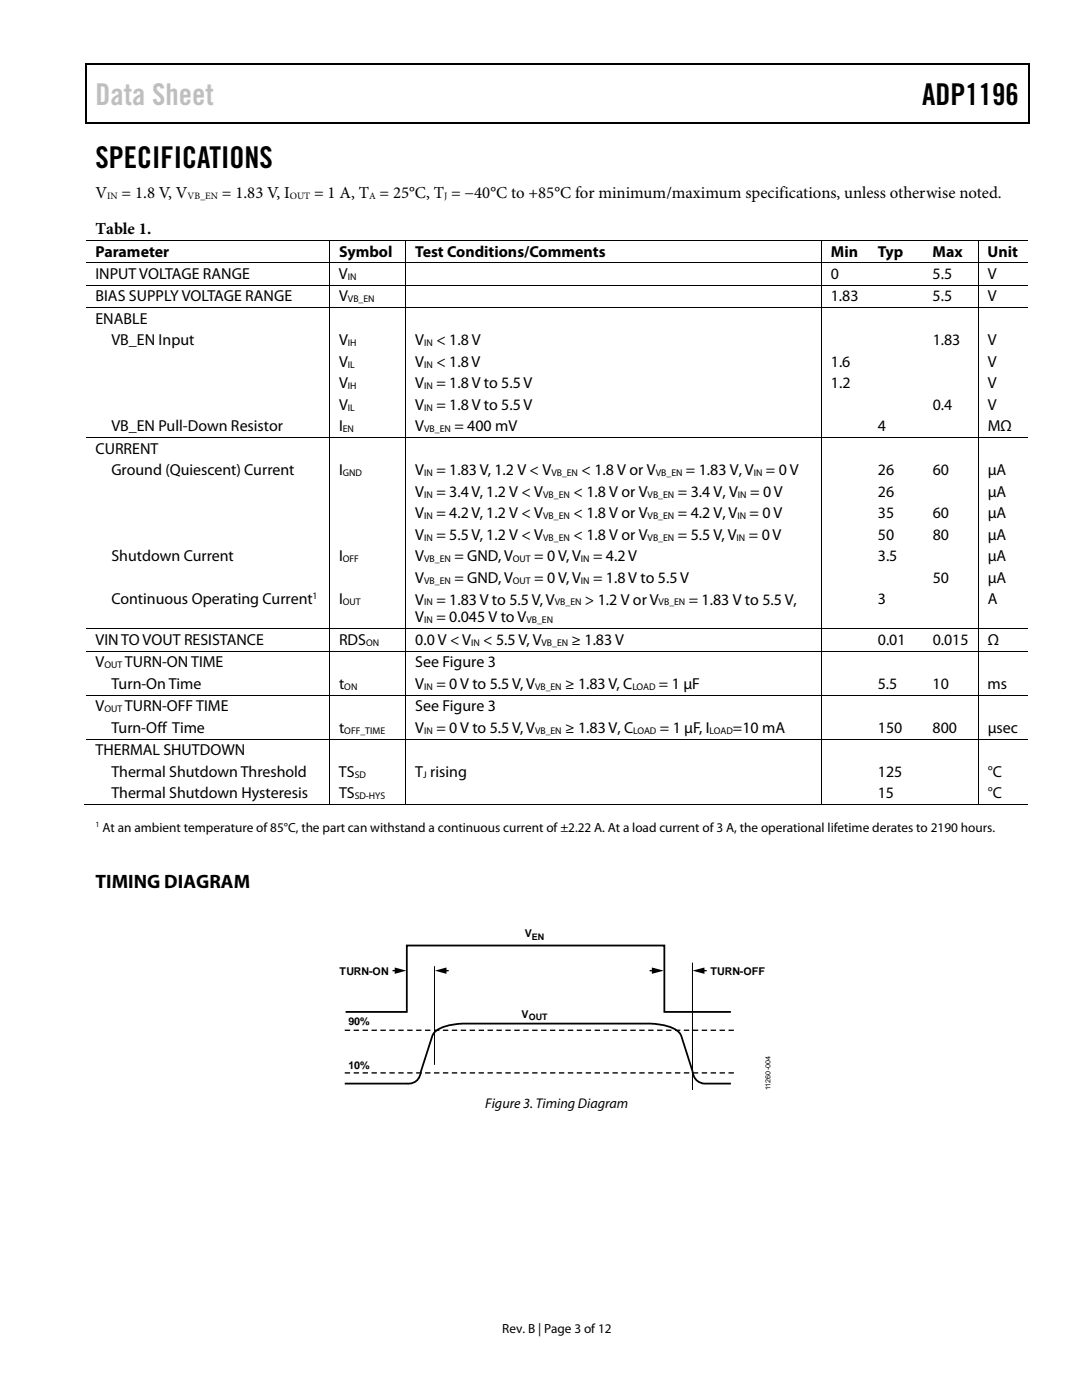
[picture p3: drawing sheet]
<svg xmlns="http://www.w3.org/2000/svg" width="216mm" height="279mm" viewBox="0 0 216 279" stroke-linecap="round" stroke-linejoin="round" font-family="sans-serif">
<defs><g id="words">
<text font-size="6" fill="#c0c0c0" x="19" y="21">Data Sheet</text>
<g font-size="6">
<text x="184" y="21">ADP1196</text>
<text x="19" y="33.6">SPECIFICATIONS</text>
</g>
<text font-size="3.9" x="19" y="177.2">TIMING DIAGRAM</text>
<g font-size="3.3">
<text x="19" y="39.5">V</text>
<text x="24.3" y="39.5">= 1.8 V, V</text>
<text x="44.3" y="39.5">= 1.83 V, I</text>
<text x="62.7" y="39.5">= 1 A, T = 25°C, T = −40°C to +85°C for minimum/maximum specifications, unless otherwise noted.</text>
<text x="19.1" y="46.6">Table 1.</text>
</g>
<g font-size="3.2">
<text x="19" y="51.2">Parameter</text>
<text x="67.6" y="51.2">Symbol</text>
<text x="82.9" y="51.2">Test Conditions/Comments</text>
<text x="165.8" y="51.2">Min</text>
<text x="175.1" y="51.2">Typ</text>
<text x="186.1" y="51.2">Max</text>
<text x="197.1" y="51.2">Unit</text>
<text x="19" y="55.6">INPUT VOLTAGE RANGE</text>
<text x="67.6" y="55.6">V</text>
<text x="165.8" y="55.6">0</text>
<text x="186.1" y="55.6">5.5</text>
<text x="197.1" y="55.6">V</text>
<text x="19" y="60.1">BIAS SUPPLY VOLTAGE RANGE</text>
<text x="19" y="64.6">ENABLE</text>
<text x="67.6" y="60.1">V</text>
<text x="165.8" y="60.1">1.83</text>
<text x="186.1" y="60.1">5.5</text>
<text x="197.1" y="60.1">V</text>
<text x="22.2" y="68.9">VB_EN Input</text>
<text x="67.7" y="68.9">V</text>
<text x="82.9" y="68.9">V</text>
<text x="87.1" y="68.9">&lt; 1.8 V</text>
<text x="186.1" y="68.9">1.83</text>
<text x="197.1" y="68.9">V</text>
<text x="67.6" y="73.2">V</text>
<text x="67.6" y="77.5">V</text>
<text x="82.9" y="77.5">V</text>
<text x="82.9" y="73.2">V</text>
<text x="87.1" y="73.2">&lt; 1.8 V</text>
<text x="87.1" y="77.5">= 1.8 V to 5.5 V</text>
<text x="165.8" y="73.2">1.6</text>
<text x="165.8" y="77.5">1.2</text>
<text x="197.1" y="73.2">V</text>
<text x="197.1" y="77.5">V</text>
<text x="67.6" y="81.8">V</text>
<text x="82.9" y="81.8">V</text>
<text x="87.1" y="81.8">= 1.8 V to 5.5 V</text>
<text x="186.1" y="81.8">0.4</text>
<text x="197.1" y="81.8">V</text>
<text x="22.2" y="86.1">VB_EN Pull-Down Resistor</text>
<text x="67.7" y="86.1">I</text>
<text x="82.9" y="86.1">V</text>
<text x="90.7" y="86.1">= 400 mV</text>
<text x="175.2" y="86.1">4</text>
<text x="197.1" y="86.1">MΩ</text>
<text x="19" y="90.6">CURRENT</text>
<text x="22.2" y="94.8">Ground (Quiescent) Current</text>
<text x="67.6" y="94.8">I</text>
<text x="82.9" y="94.8">V</text>
<text x="87.1" y="94.8">= 1.83 V, 1.2 V &lt; V</text>
<text x="116" y="94.8">&lt; 1.8 V or V</text>
<text x="136.9" y="94.8">= 1.83 V, V</text>
<text x="152.8" y="94.8">= 0 V</text>
<text x="175.2" y="94.8">26</text>
<text x="186.1" y="94.8">60</text>
<text x="197.1" y="94.8">μA</text>
<text x="82.9" y="99.1">V</text>
<text x="87.1" y="99.1">= 3.4 V, 1.2 V &lt; V</text>
<text x="114.4" y="99.1">&lt; 1.8 V or V</text>
<text x="135.3" y="99.1">= 3.4 V, V</text>
<text x="149.7" y="99.1">= 0 V</text>
<text x="175.2" y="99.1">26</text>
<text x="197.1" y="99.1">μA</text>
<text x="82.9" y="103.4">V</text>
<text x="82.9" y="107.7">V</text>
<text x="87.1" y="103.4">= 4.2 V, 1.2 V &lt; V</text>
<text x="87.1" y="107.7">= 5.5 V, 1.2 V &lt; V</text>
<text x="114.4" y="103.4">&lt; 1.8 V or V</text>
<text x="114.4" y="107.7">&lt; 1.8 V or V</text>
<text x="135.3" y="103.4">= 4.2 V, V</text>
<text x="135.3" y="107.7">= 5.5 V, V</text>
<text x="149.4" y="107.7">= 0 V</text>
<text x="149.6" y="103.4">= 0 V</text>
<text x="175.2" y="107.7">50</text>
<text x="175.2" y="103.4">35</text>
<text x="186.1" y="107.7">80</text>
<text x="186.1" y="103.4">60</text>
<text x="197.1" y="107.7">μA</text>
<text x="197.1" y="103.4">μA</text>
<text x="22.2" y="112">Shutdown Current</text>
<text x="67.7" y="112">I</text>
<text x="82.9" y="112">V</text>
<text x="90.7" y="112">= GND, V</text>
<text x="106.6" y="112">= 0 V, V</text>
<text x="118.3" y="112">= 4.2 V</text>
<text x="175.2" y="112">3.5</text>
<text x="197.1" y="112">μA</text>
<text x="82.9" y="116.3">V</text>
<text x="90.7" y="116.3">= GND, V</text>
<text x="106.6" y="116.3">= 0 V, V</text>
<text x="118.3" y="116.3">= 1.8 V to 5.5 V</text>
<text x="186.1" y="116.3">50</text>
<text x="197.1" y="116.3">μA</text>
<text x="22.2" y="120.6">Continuous Operating Current</text>
<text x="67.6" y="120.6">I</text>
<text x="82.9" y="120.7">V</text>
<text x="82.9" y="124.2">V</text>
<text x="87.1" y="120.7">= 1.83 V to 5.5 V, V</text>
<text x="87.1" y="124.2">= 0.045 V to V</text>
<text x="116.7" y="120.7">&gt; 1.2 V or V</text>
<text x="137.4" y="120.7">= 1.83 V to 5.5 V,</text>
<text x="175.2" y="120.6">3</text>
<text x="197.1" y="120.6">A</text>
<text x="19" y="128.7">VIN TO VOUT RESISTANCE</text>
<text x="67.6" y="128.7">RDS</text>
<text x="82.9" y="128.7">0.0 V &lt; V</text>
<text x="96.4" y="128.7">&lt; 5.5 V, V</text>
<text x="114.1" y="128.7">≥ 1.83 V</text>
<text x="175.2" y="128.7">0.01</text>
<text x="186.1" y="128.7">0.015</text>
<text x="197.1" y="128.7">Ω</text>
<text x="19" y="133.2">V</text>
<text x="22.2" y="137.5">Turn-On Time</text>
<text x="24.9" y="133.2">TURN-ON TIME</text>
<text x="67.6" y="137.5">t</text>
<text x="82.9" y="133.2">See Figure 3</text>
<text x="82.9" y="137.5">V</text>
<text x="87.1" y="137.5">= 0 V to 5.5 V, V</text>
<text x="112.8" y="137.5">≥ 1.83 V, C</text>
<text x="131.5" y="137.5">= 1 μF</text>
<text x="175.2" y="137.5">5.5</text>
<text x="186.1" y="137.5">10</text>
<text x="197.1" y="137.5">ms</text>
<text x="19" y="141.9">V</text>
<text x="24.9" y="141.9">TURN-OFF TIME</text>
<text x="82.9" y="141.9">See Figure 3</text>
<text x="22.2" y="146.2">Turn-Off Time</text>
<text x="67.6" y="146.2">t</text>
<text x="82.9" y="146.2">V</text>
<text x="87.1" y="146.2">= 0 V to 5.5 V, V</text>
<text x="112.8" y="146.2">≥ 1.83 V, C</text>
<text x="131.7" y="146.2">= 1 μF, I</text>
<text x="146.2" y="146.2">=10 mA</text>
<text x="175.2" y="146.2">150</text>
<text x="186.1" y="146.2">800</text>
<text x="197.1" y="146.2">μsec</text>
<text x="19" y="150.7">THERMAL SHUTDOWN</text>
<text x="22.2" y="155">Thermal Shutdown Threshold</text>
<text x="67.6" y="155">TS</text>
<text x="82.9" y="155">T rising</text>
<text x="175.2" y="155">125</text>
<text x="197.1" y="155">°C</text>
<text x="22.2" y="159.3">Thermal Shutdown Hysteresis</text>
<text x="67.7" y="159.3">TS</text>
<text x="175.2" y="159.3">15</text>
<text x="197.1" y="159.3">°C</text>
</g>
<text font-size="2.8" x="96.8" y="221.1">Figure 3. Timing Diagram</text>
<g font-size="2.6">
<text x="20.4" y="166">At an ambient temperature of 85°C, the part can withstand a continuous current of ±2.22 A. At a load current of 3 A, the operational lifetime derates to 2190 hours.</text>
<text x="100.2" y="266">Rev. B | Page 3 of 12</text>
</g>
<g font-size="2.1" fill="#010101">
<text x="104.7" y="187">V</text>
<text x="67.8" y="194.5">TURN-ON</text>
<text x="141.8" y="194.5">TURN-OFF</text>
<text x="104.1" y="203.1">V</text>
<text x="69.5" y="204.5">90%</text>
<text x="69.5" y="213.4">10%</text>
</g>
<g font-size="1.9">
<text x="21.4" y="39.7">IN</text>
<text x="37.4" y="39.7">VB_EN</text>
<text x="57.8" y="39.7">OUT</text>
<text x="73.6" y="39.7">A</text>
<text x="88.6" y="39.7">J</text>
<text x="69.4" y="55.8">IN</text>
<text x="69.4" y="60.3">VB_EN</text>
<text x="69.4" y="69.1">IH</text>
<text x="84.6" y="69.1">IN</text>
<text x="69.4" y="73.4">IL</text>
<text x="69.4" y="77.7">IH</text>
<text x="84.6" y="73.4">IN</text>
<text x="84.6" y="77.7">IN</text>
<text x="69.4" y="82">IL</text>
<text x="84.6" y="82">IN</text>
<text x="68.4" y="86.3">EN</text>
<text x="84.6" y="86.3">VB_EN</text>
<text x="68.4" y="95">GND</text>
<text x="84.6" y="95">IN</text>
<text x="110" y="95">VB_EN</text>
<text x="130.9" y="95">VB_EN</text>
<text x="150.4" y="95">IN</text>
<text x="84.6" y="99.3">IN</text>
<text x="108.4" y="99.3">VB_EN</text>
<text x="129.2" y="99.3">VB_EN</text>
<text x="147.3" y="99.3">IN</text>
<text x="84.6" y="103.6">IN</text>
<text x="84.6" y="107.9">IN</text>
<text x="108.4" y="103.6">VB_EN</text>
<text x="108.4" y="107.9">VB_EN</text>
<text x="129.2" y="103.6">VB_EN</text>
<text x="129.2" y="107.9">VB_EN</text>
<text x="147" y="107.9">IN</text>
<text x="147.2" y="103.6">IN</text>
<text x="68.4" y="112.2">OFF</text>
<text x="84.6" y="112.2">VB_EN</text>
<text x="102.4" y="112.2">OUT</text>
<text x="115.9" y="112.2">IN</text>
<text x="62.4" y="119.6">1</text>
<text x="84.6" y="116.5">VB_EN</text>
<text x="102.4" y="116.5">OUT</text>
<text x="115.9" y="116.5">IN</text>
<text x="68.4" y="120.8">OUT</text>
<text x="84.6" y="120.8">IN</text>
<text x="84.6" y="124.4">IN</text>
<text x="105" y="124.4">VB_EN</text>
<text x="110.7" y="120.8">VB_EN</text>
<text x="131.4" y="120.8">VB_EN</text>
<text x="73" y="128.9">ON</text>
<text x="94" y="128.9">IN</text>
<text x="108.1" y="128.9">VB_EN</text>
<text x="20.8" y="133.3">OUT</text>
<text x="68.7" y="137.6">ON</text>
<text x="84.6" y="137.6">IN</text>
<text x="106.8" y="137.6">VB_EN</text>
<text x="126.2" y="137.6">LOAD</text>
<text x="20.8" y="142.1">OUT</text>
<text x="68.7" y="146.4">OFF_TIME</text>
<text x="84.6" y="146.4">IN</text>
<text x="106.8" y="146.4">VB_EN</text>
<text x="126.4" y="146.4">LOAD</text>
<text x="141.6" y="146.4">LOAD</text>
<text x="70.8" y="155.2">SD</text>
<text x="84.5" y="155.2">J</text>
<text x="70.8" y="159.5">SD-HYS</text>
</g>
<g font-size="1.8" fill="#010101">
<text x="106.1" y="187.6">EN</text>
<text x="105.5" y="203.6">OUT</text>
</g>
<text font-size="1.6" x="19" y="165.1">1</text>
<text font-size="1.4" x="153.7" y="217.6" transform="rotate(-90 153.7 217.6)">11260-004</text>
</g></defs>
<path d="M17 12.7h.3v1h-.3zM205.2 12.7h.3v1h-.3zM205.2 12.7h.3v.3h-.3zM82.4 24.4h.3v.3h-.3zM205.2 24.4h.3v.3h-.3zM78.8 193.1l2.3 .6-2.3 .7zM86.8 193.7l2.3-.6v1.3zM130.1 193.1l2.4 .6-2.4 .7zM138.2 193.7l2.4-.6v1.3z" fill="#000"/>
<path d="M17 12.8h188.2M17.1 13.7v11M205.3 13.7v11M205.2 24.5h-188.2" fill="none" stroke="#000" stroke-width=".25"/>
<g fill="none" stroke="#000" stroke-width=".2">
<path d="M17.1 47.9h188M17.1 52.5h188M17.1 56.9h188M65.7 48v4.4M65.7 52.5v4.3M65.7 57v4.3M81 48v4.4M81 52.5v4.3M81 57v4.3M163.9 48v4.4M163.9 52.5v4.3M163.9 57v4.3"/>
<path d="M195.2 48v4.4M195.2 52.5v4.3M195.2 57v4.3M17.1 61.4h188M65.7 61.5v25.8M81 61.5v25.8M163.9 61.5v25.8M195.2 61.5v25.8M17.1 87.4h188M65.7 87.4v38M81 87.4v38M163.9 87.4v38"/>
<path d="M195.2 87.4v38M17.1 125.5h188M17.1 130h188M17.1 138.7h188M65.7 125.6v4.3M65.7 130v8.6M65.7 138.8v8.6M81 125.6v4.3M81 130v8.6M81 138.8v8.6M163.9 125.6v4.3M163.9 130v8.6"/>
<path d="M163.9 138.8v8.6M195.2 125.6v4.3M195.2 130v8.6M195.2 138.8v8.6M17.1 147.5h188M65.7 147.6v13.1M81 147.6v13.1M163.9 147.6v13.1M195.2 147.6v13.1M16.9 160.6h48.8M65.8 160.6h15.1M81 160.6h82.8"/>
<path d="M164 160.6h31.1M195.3 160.6h9.8"/>
</g>
<path d="M68.8 214.1h77.7M68.8 205.6h77.7" fill="none" stroke="#010101" stroke-width=".27" stroke-dasharray="1.1 .7" stroke-linecap="butt"/>
<path d="M68.8 216.3h12.5a2.65 2.65 0 0 0 2.8-2.8l2.2-6.8a3.7 3.7 0 0 1 3-2l3.1-.4h36.2a13.9 13.9 0 0 1 6.1 1.1 2.16 2.16 0 0 1 1.3 1.5l2.2 6.9a2.74 2.74 0 0 0 3.1 2.5h4.5M69 201.9h12.2v-13.2h51.4v13.2h13.2" fill="none" stroke="#010101" stroke-width=".36"/>
<path d="M86.7 192.8v19.7M138.2 192.1v25.4" fill="none" stroke="#010101" stroke-width=".2"/>
<path d="M78.3 193.7h.8M88.6 193.7h.9M129.6 193.7h.9M140.1 193.7h.9" fill="none" stroke="#000" stroke-width=".27"/>
<use href="#words"/>
</svg>
